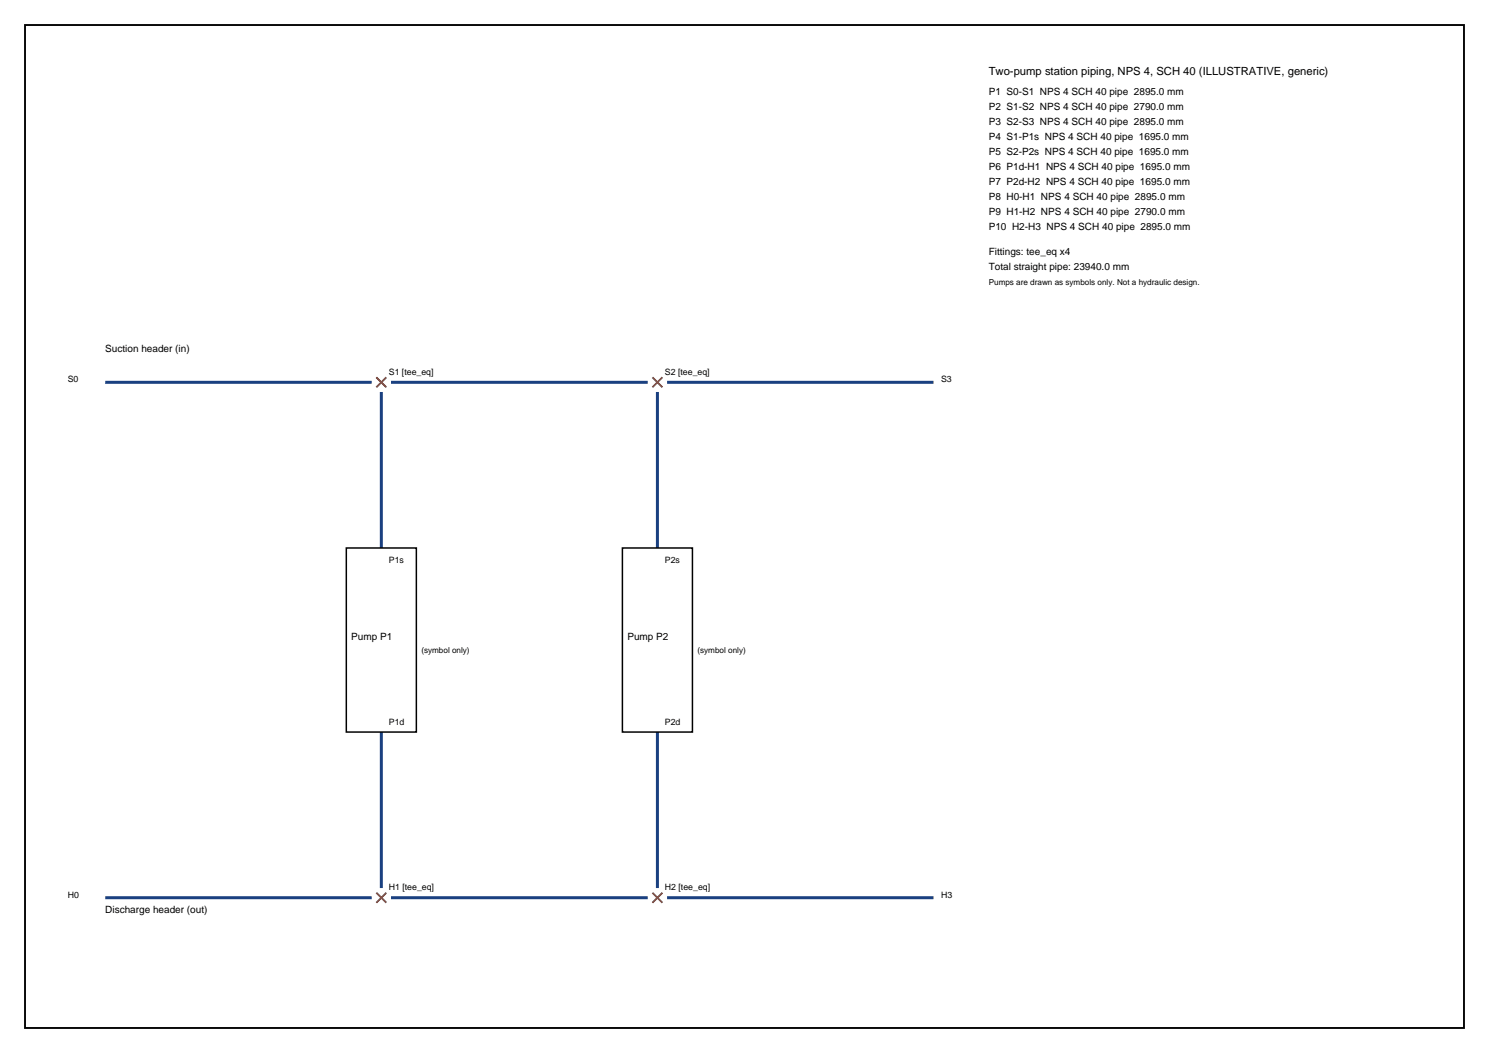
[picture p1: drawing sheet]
<svg xmlns="http://www.w3.org/2000/svg" width="420mm" height="297mm" viewBox="0 0 420 297" stroke-linecap="round" stroke-linejoin="round" font-family="sans-serif">
<defs><g id="words">
<text font-size="3.2" x="278.9" y="21.2">Two-pump station piping, NPS 4, SCH 40 (ILLUSTRATIVE, generic)</text>
<g font-size="2.8">
<text x="278.9" y="26.8">P1 S0-S1 NPS 4 SCH 40 pipe 2895.0 mm</text>
<text x="278.9" y="31">P2 S1-S2 NPS 4 SCH 40 pipe 2790.0 mm</text>
<text x="278.9" y="35.3">P3 S2-S3 NPS 4 SCH 40 pipe 2895.0 mm</text>
<text x="278.9" y="39.5">P4 S1-P1s NPS 4 SCH 40 pipe 1695.0 mm</text>
<text x="278.9" y="43.7">P5 S2-P2s NPS 4 SCH 40 pipe 1695.0 mm</text>
<text x="278.9" y="48">P6 P1d-H1 NPS 4 SCH 40 pipe 1695.0 mm</text>
<text x="278.9" y="52.2">P7 P2d-H2 NPS 4 SCH 40 pipe 1695.0 mm</text>
<text x="278.9" y="56.4">P8 H0-H1 NPS 4 SCH 40 pipe 2895.0 mm</text>
<text x="278.9" y="60.7">P9 H1-H2 NPS 4 SCH 40 pipe 2790.0 mm</text>
<text x="278.9" y="64.9">P10 H2-H3 NPS 4 SCH 40 pipe 2895.0 mm</text>
<text x="278.9" y="72">Fittings: tee_eq x4</text>
<text x="278.9" y="76.2">Total straight pipe: 23940.0 mm</text>
<text x="29.7" y="99.4">Suction header (in)</text>
<text x="99.1" y="180.5">Pump P1</text>
<text x="177" y="180.5">Pump P2</text>
<text x="29.7" y="257.4">Discharge header (out)</text>
</g>
<g font-size="2.5">
<text x="19.1" y="107.8">S0</text>
<text x="109.7" y="105.7">S1 [tee_eq]</text>
<text x="187.6" y="105.7">S2 [tee_eq]</text>
<text x="265.4" y="107.8">S3</text>
<text x="109.7" y="158.8">P1s</text>
<text x="187.6" y="158.8">P2s</text>
<text x="109.7" y="204.4">P1d</text>
<text x="187.6" y="204.4">P2d</text>
<text x="109.7" y="251.1">H1 [tee_eq]</text>
<text x="187.6" y="251.1">H2 [tee_eq]</text>
<text x="19.1" y="253.2">H0</text>
<text x="265.4" y="253.2">H3</text>
</g>
<g font-size="2.3">
<text x="278.9" y="80.4">Pumps are drawn as symbols only. Not a hydraulic design.</text>
<text x="118.9" y="184">(symbol only)</text>
<text x="196.7" y="184">(symbol only)</text>
</g>
</g></defs>
<path d="M7.1 7.1h405.8v282.8h-405.8z" fill="none" stroke="#000" stroke-width=".53"/>
<path d="M29.7 107.8h75.1M107.6 110.6v44M110.3 107.8h72.4M185.4 110.6v44M188.2 107.8h75.1M107.6 206.5v44M185.4 206.5v44M29.7 253.2h75.1M110.3 253.2h72.4M188.2 253.2h75.1" fill="none" stroke="#1a4080" stroke-width=".85" stroke-linecap="butt"/>
<path d="M106.2 106.4l2.8 2.8M109 106.4l-2.8 2.8M184 106.4l2.8 2.8M186.8 106.4l-2.8 2.8M106.2 251.8l2.8 2.8M109 251.8l-2.8 2.8M184 251.8l2.8 2.8M186.8 251.8l-2.8 2.8" fill="none" stroke="#cc331a" stroke-width=".53"/>
<path d="M97.7 154.6h19.7v51.9h-19.7zM175.6 154.6h19.7v51.9h-19.7z" fill="none" stroke="#000" stroke-width=".42"/>
<use href="#words"/>
</svg>
